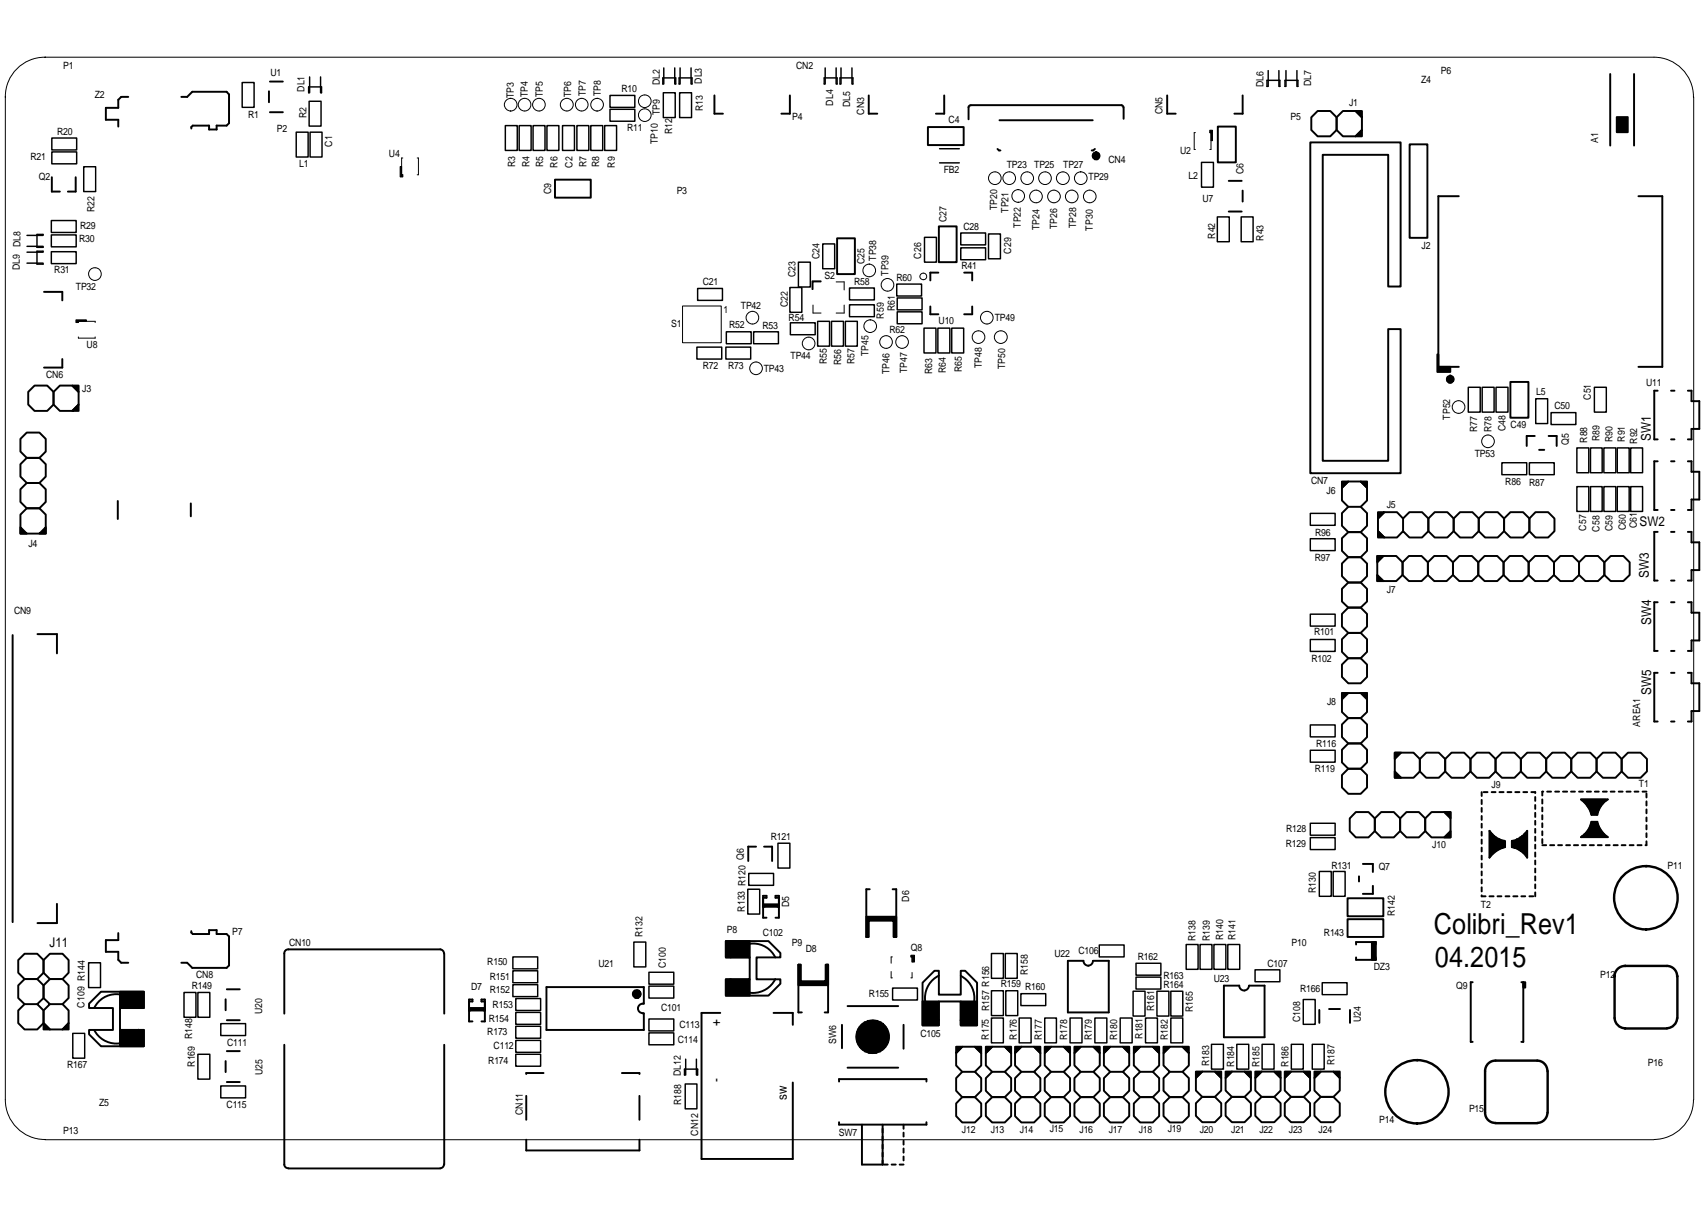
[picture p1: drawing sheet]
<svg xmlns="http://www.w3.org/2000/svg" width="297mm" height="210mm" viewBox="0 0 297 210" stroke-linecap="round" stroke-linejoin="round" font-family="sans-serif">
<defs><g id="words">
<g font-size="5">
<text x="249.4" y="162.4">Colibri_Rev1</text>
<text x="249.6" y="168.2">04.2015</text>
</g>
<g font-size="2.3">
<text x="287.1" y="76.6" transform="rotate(-90 287.1 76.6)">SW1</text>
<text x="285.2" y="91.4">SW2</text>
<text x="286.7" y="100.5" transform="rotate(-90 286.7 100.5)">SW3</text>
<text x="287.1" y="108.7" transform="rotate(-90 287.1 108.7)">SW4</text>
<text x="287.1" y="120.9" transform="rotate(-90 287.1 120.9)">SW5</text>
<text x="8.6" y="164.7">J11</text>
<text x="125.3" y="178.4" transform="rotate(-90 125.3 178.4)">+</text>
<text x="125.3" y="188.1" transform="rotate(-90 125.3 188.1)">-</text>
<text x="136.9" y="191.3" transform="rotate(-90 136.9 191.3)">sw</text>
</g>
<g font-size="1.7">
<text x="11" y="11.9">P1</text>
<text x="138.5" y="11.9">CN2</text>
<text x="16.5" y="17.1">Z2</text>
<text x="47" y="13.2">U1</text>
<text x="53" y="16" transform="rotate(-90 53 16)">DL1</text>
<text x="89.4" y="17" transform="rotate(-90 89.4 17)">TP3</text>
<text x="91.8" y="16.9" transform="rotate(-90 91.8 16.9)">TP4</text>
<text x="94.4" y="16.8" transform="rotate(-90 94.4 16.8)">TP5</text>
<text x="99.3" y="16.8" transform="rotate(-90 99.3 16.8)">TP6</text>
<text x="101.9" y="16.7" transform="rotate(-90 101.9 16.7)">TP7</text>
<text x="104.5" y="16.7" transform="rotate(-90 104.5 16.7)">TP8</text>
<text x="108.1" y="15.9">R10</text>
<text x="114.8" y="14.9" transform="rotate(-90 114.8 14.9)">DL2</text>
<text x="122" y="14.6" transform="rotate(-90 122 14.6)">DL3</text>
<text x="219.7" y="15.1" transform="rotate(-90 219.7 15.1)">DL6</text>
<text x="228" y="14.9" transform="rotate(-90 228 14.9)">DL7</text>
<text x="247.1" y="14.4">Z4</text>
<text x="250.6" y="12.9">P6</text>
<text x="9.9" y="23.5">R20</text>
<text x="43.1" y="20.6">R1</text>
<text x="48.2" y="22.9">P2</text>
<text x="53.3" y="20.5" transform="rotate(-90 53.3 20.5)">R2</text>
<text x="109" y="22.7">R11</text>
<text x="114.8" y="20.1" transform="rotate(-90 114.8 20.1)">TP9</text>
<text x="116.9" y="23.4" transform="rotate(-90 116.9 23.4)">R12</text>
<text x="122.2" y="19.3" transform="rotate(-90 122.2 19.3)">R13</text>
<text x="137.8" y="20.8">P4</text>
<text x="144.9" y="18.4" transform="rotate(-90 144.9 18.4)">DL4</text>
<text x="147.9" y="18.6" transform="rotate(-90 147.9 18.6)">DL5</text>
<text x="150.3" y="19.9" transform="rotate(-90 150.3 19.9)">CN3</text>
<text x="165" y="21.4">C4</text>
<text x="202.2" y="19.9" transform="rotate(-90 202.2 19.9)">CN5</text>
<text x="224.4" y="20.9">P5</text>
<text x="234.6" y="18.5">J1</text>
<text x="5.3" y="27.9">R21</text>
<text x="52" y="29">L1</text>
<text x="57.8" y="25.5" transform="rotate(-90 57.8 25.5)">C1</text>
<text x="67.6" y="27.3">U4</text>
<text x="89.6" y="29.1" transform="rotate(-90 89.6 29.1)">R3</text>
<text x="92.1" y="29.1" transform="rotate(-90 92.1 29.1)">R4</text>
<text x="94.5" y="29.1" transform="rotate(-90 94.5 29.1)">R5</text>
<text x="97" y="29.2" transform="rotate(-90 97 29.2)">R6</text>
<text x="99.6" y="29.2" transform="rotate(-90 99.6 29.2)">C2</text>
<text x="102" y="29.1" transform="rotate(-90 102 29.1)">R7</text>
<text x="104.2" y="29.1" transform="rotate(-90 104.2 29.1)">R8</text>
<text x="106.9" y="29.2" transform="rotate(-90 106.9 29.2)">R9</text>
<text x="114.4" y="25.1" transform="rotate(-90 114.4 25.1)">TP10</text>
<text x="175.1" y="29.2">TP23</text>
<text x="179.9" y="29.2">TP25</text>
<text x="184.9" y="29.3">TP27</text>
<text x="192.8" y="28.4">CN4</text>
<text x="205.2" y="26.8">U2</text>
<text x="277.9" y="24.8" transform="rotate(-90 277.9 24.8)">A1</text>
<text x="6.8" y="31.4">Q2</text>
<text x="95.8" y="33.8" transform="rotate(-90 95.8 33.8)">C9</text>
<text x="117.7" y="33.7">P3</text>
<text x="164.1" y="30.1">FB2</text>
<text x="189.3" y="31.4">TP29</text>
<text x="206.7" y="31.1">L2</text>
<text x="209.1" y="35.2">U7</text>
<text x="216.2" y="30.3" transform="rotate(-90 216.2 30.3)">C6</text>
<text x="13.9" y="39.8">R29</text>
<text x="16.4" y="36.9" transform="rotate(-90 16.4 36.9)">R22</text>
<text x="164.6" y="38.7" transform="rotate(-90 164.6 38.7)">C27</text>
<text x="167.6" y="39.9">C28</text>
<text x="173.4" y="36.5" transform="rotate(-90 173.4 36.5)">TP20</text>
<text x="175.4" y="37" transform="rotate(-90 175.4 37)">TP21</text>
<text x="177.5" y="39.6" transform="rotate(-90 177.5 39.6)">TP22</text>
<text x="180.8" y="40" transform="rotate(-90 180.8 40)">TP24</text>
<text x="183.9" y="39.9" transform="rotate(-90 183.9 39.9)">TP26</text>
<text x="187.2" y="39.7" transform="rotate(-90 187.2 39.7)">TP28</text>
<text x="190.1" y="40.1" transform="rotate(-90 190.1 40.1)">TP30</text>
<text x="211.3" y="41.5" transform="rotate(-90 211.3 41.5)">R42</text>
<text x="219.7" y="41.9" transform="rotate(-90 219.7 41.9)">R43</text>
<text x="3.5" y="46.9" transform="rotate(-90 3.5 46.9)">DL9 DL8</text>
<text x="9.4" y="47.5">R31</text>
<text x="13.8" y="42.2">R30</text>
<text x="142.5" y="45" transform="rotate(-90 142.5 45)">C24</text>
<text x="150.4" y="45.9" transform="rotate(-90 150.4 45.9)">C25</text>
<text x="152.4" y="45.3" transform="rotate(-90 152.4 45.3)">TP38</text>
<text x="154.5" y="48" transform="rotate(-90 154.5 48)">TP39</text>
<text x="160.2" y="45" transform="rotate(-90 160.2 45)">C26</text>
<text x="167.2" y="46.8">R41</text>
<text x="175.8" y="44.1" transform="rotate(-90 175.8 44.1)">C29</text>
<text x="247.2" y="43.2">J2</text>
<text x="13.2" y="50.4">TP32</text>
<text x="122.2" y="49.5">C21</text>
<text x="128.9" y="53.8">TP42</text>
<text x="137" y="53.4" transform="rotate(-90 137 53.4)">C22</text>
<text x="138.3" y="48.2" transform="rotate(-90 138.3 48.2)">C23</text>
<text x="143.4" y="48.5">S2</text>
<text x="148.5" y="49.6">R58</text>
<text x="155.9" y="48.9">R60</text>
<text x="116.7" y="56.9">S1</text>
<text x="125.8" y="54.4">1</text>
<text x="126.8" y="57">R52</text>
<text x="132.6" y="57.2">R53</text>
<text x="137.2" y="55.8">R54</text>
<text x="153.7" y="55.4" transform="rotate(-90 153.7 55.4)">R59</text>
<text x="154.7" y="58">R62</text>
<text x="155.6" y="54.1" transform="rotate(-90 155.6 54.1)">R61</text>
<text x="163.2" y="56.3">U10</text>
<text x="173" y="55.8">TP49</text>
<text x="8" y="65.7">CN6</text>
<text x="15.1" y="60.5">U8</text>
<text x="122.2" y="64.1">R72</text>
<text x="126.6" y="64.1">R73</text>
<text x="132.8" y="64.6">TP43</text>
<text x="137.5" y="62.5">TP44</text>
<text x="143.8" y="63.3" transform="rotate(-90 143.8 63.3)">R55</text>
<text x="146.3" y="63.5" transform="rotate(-90 146.3 63.5)">R56</text>
<text x="148.6" y="63.3" transform="rotate(-90 148.6 63.3)">R57</text>
<text x="151" y="61.9" transform="rotate(-90 151 61.9)">TP45</text>
<text x="154.7" y="65" transform="rotate(-90 154.7 65)">TP46</text>
<text x="157.8" y="64.9" transform="rotate(-90 157.8 64.9)">TP47</text>
<text x="162.1" y="65" transform="rotate(-90 162.1 65)">R63</text>
<text x="164.5" y="64.9" transform="rotate(-90 164.5 64.9)">R64</text>
<text x="167.3" y="64.7" transform="rotate(-90 167.3 64.7)">R65</text>
<text x="170.7" y="64.1" transform="rotate(-90 170.7 64.1)">TP48</text>
<text x="174.8" y="64.2" transform="rotate(-90 174.8 64.2)">TP50</text>
<text x="14.3" y="68.2">J3</text>
<text x="267.2" y="68.7">L5</text>
<text x="270.3" y="71.1">C50</text>
<text x="276.7" y="69.5" transform="rotate(-90 276.7 69.5)">C51</text>
<text x="286.3" y="67.1">U11</text>
<text x="252.2" y="73" transform="rotate(-90 252.2 73)">TP52</text>
<text x="256.9" y="75.1" transform="rotate(-90 256.9 75.1)">R77</text>
<text x="259.4" y="75.1" transform="rotate(-90 259.4 75.1)">R78</text>
<text x="261.8" y="74.9" transform="rotate(-90 261.8 74.9)">C48</text>
<text x="262.7" y="74.5">C49</text>
<text x="272.8" y="77.3" transform="rotate(-90 272.8 77.3)">Q5</text>
<text x="276" y="77" transform="rotate(-90 276 77)">R88</text>
<text x="278.2" y="76.8" transform="rotate(-90 278.2 76.8)">R89</text>
<text x="280.4" y="76.9" transform="rotate(-90 280.4 76.9)">R90</text>
<text x="282.6" y="76.8" transform="rotate(-90 282.6 76.8)">R91</text>
<text x="284.7" y="77.2" transform="rotate(-90 284.7 77.2)">R92</text>
<text x="256.5" y="79.5">TP53</text>
<text x="228" y="84.2">CN7</text>
<text x="230.7" y="85.9">J6</text>
<text x="241.2" y="88.4">J5</text>
<text x="261.8" y="84.4">R86</text>
<text x="265.9" y="84.5">R87</text>
<text x="4.9" y="95.1">J4</text>
<text x="228.7" y="93.1">R96</text>
<text x="275.8" y="92.3" transform="rotate(-90 275.8 92.3)">C57</text>
<text x="278.2" y="92.5" transform="rotate(-90 278.2 92.5)">C58</text>
<text x="280.4" y="92.4" transform="rotate(-90 280.4 92.4)">C59</text>
<text x="282.7" y="92.2" transform="rotate(-90 282.7 92.2)">C60</text>
<text x="284.6" y="91.9" transform="rotate(-90 284.6 91.9)">C61</text>
<text x="228.6" y="97.5">R97</text>
<text x="2.5" y="106.8">CN9</text>
<text x="241.2" y="103">J7</text>
<text x="228.6" y="110.5">R101</text>
<text x="228.1" y="115.1">R102</text>
<text x="230.8" y="122.6">J8</text>
<text x="228.9" y="129.9">R116</text>
<text x="285.2" y="126.4" transform="rotate(-90 285.2 126.4)">AREA1</text>
<text x="228.6" y="134.3">R119</text>
<text x="259.4" y="137.1">J9</text>
<text x="285" y="136.9">T1</text>
<text x="134.1" y="146">R121</text>
<text x="223.6" y="147.4">R129</text>
<text x="223.7" y="144.7">R128</text>
<text x="249.1" y="147.5">J10</text>
<text x="228.9" y="155.4" transform="rotate(-90 228.9 155.4)">R130</text>
<text x="231.6" y="151.1">R131</text>
<text x="239.8" y="151.3">Q7</text>
<text x="290" y="151.1">P11</text>
<text x="129.5" y="158.5" transform="rotate(-90 129.5 158.5)">R133 R120 Q6</text>
<text x="137.2" y="157.7" transform="rotate(-90 137.2 157.7)">D5</text>
<text x="158.1" y="156.8" transform="rotate(-90 158.1 156.8)">D6</text>
<text x="242.6" y="159.3" transform="rotate(-90 242.6 159.3)">R142</text>
<text x="257.6" y="157.8">T2</text>
<text x="40.4" y="162.5">P7</text>
<text x="50.3" y="164.5">CN10</text>
<text x="84.7" y="167.9">R150</text>
<text x="111.8" y="162.9" transform="rotate(-90 111.8 162.9)">R132</text>
<text x="126.4" y="162.3">P8</text>
<text x="132.7" y="162.8">C102</text>
<text x="137.7" y="164.5">P9</text>
<text x="140.1" y="165.5">D8</text>
<text x="158.4" y="165.4">Q8</text>
<text x="183.4" y="166.4">U22</text>
<text x="187.6" y="165.9">C106</text>
<text x="197.9" y="167">R162</text>
<text x="207.9" y="163.6" transform="rotate(-90 207.9 163.6)">R138</text>
<text x="210.4" y="163.6" transform="rotate(-90 210.4 163.6)">R139</text>
<text x="212.7" y="163.5" transform="rotate(-90 212.7 163.5)">R140</text>
<text x="214.9" y="163.4" transform="rotate(-90 214.9 163.4)">R141</text>
<text x="224.6" y="164.5">P10</text>
<text x="230.2" y="162.7">R143</text>
<text x="33.4" y="172">R149</text>
<text x="34.1" y="170.1">CN8</text>
<text x="81.9" y="172.2">D7</text>
<text x="85.2" y="172.7">R152</text>
<text x="85.2" y="170.4">R151</text>
<text x="104.1" y="168.1">U21</text>
<text x="115.8" y="168.4" transform="rotate(-90 115.8 168.4)">C100</text>
<text x="151.1" y="173.4">R155</text>
<text x="174" y="171.7">R159</text>
<text x="178.3" y="172.2">R160</text>
<text x="178.8" y="169.6" transform="rotate(-90 178.8 169.6)">R158</text>
<text x="202.4" y="171.9">R164</text>
<text x="202.4" y="170.2">R163</text>
<text x="211.1" y="170.8">U23</text>
<text x="220.4" y="168.1">C107</text>
<text x="226.1" y="172.6">R166</text>
<text x="238.9" y="168.7">DZ3</text>
<text x="253.2" y="172">Q9</text>
<text x="278.3" y="170.1">P12</text>
<text x="14.7" y="175.2" transform="rotate(-90 14.7 175.2)">C109 R144</text>
<text x="45.6" y="176.3" transform="rotate(-90 45.6 176.3)">U20</text>
<text x="85" y="177.8">R154</text>
<text x="85.7" y="175.3">R153</text>
<text x="115" y="175.8">C101</text>
<text x="118.1" y="178.8">C113</text>
<text x="172" y="175.9" transform="rotate(-90 172 175.9)">R157 R156</text>
<text x="200.7" y="175.8" transform="rotate(-90 200.7 175.8)">R161</text>
<text x="207.4" y="176.1" transform="rotate(-90 207.4 176.1)">R165</text>
<text x="226.1" y="177.8" transform="rotate(-90 226.1 177.8)">C108</text>
<text x="236.6" y="177.8" transform="rotate(-90 236.6 177.8)">U24</text>
<text x="11.7" y="185.7">R167</text>
<text x="33.9" y="185.5" transform="rotate(-90 33.9 185.5)">R169 R148</text>
<text x="39.5" y="181.8">C111</text>
<text x="84.7" y="180">R173</text>
<text x="84.9" y="185">R174</text>
<text x="85.8" y="182.5">C112</text>
<text x="117.9" y="181.3">C114</text>
<text x="145.4" y="181.5" transform="rotate(-90 145.4 181.5)">SW6</text>
<text x="160.1" y="180.3">C105</text>
<text x="172" y="180.8" transform="rotate(-90 172 180.8)">R175</text>
<text x="176.9" y="180.8" transform="rotate(-90 176.9 180.8)">R176</text>
<text x="181.2" y="180.9" transform="rotate(-90 181.2 180.9)">R177</text>
<text x="185.6" y="180.9" transform="rotate(-90 185.6 180.9)">R178</text>
<text x="189.9" y="180.9" transform="rotate(-90 189.9 180.9)">R179</text>
<text x="194.3" y="180.9" transform="rotate(-90 194.3 180.9)">R180</text>
<text x="198.7" y="180.6" transform="rotate(-90 198.7 180.6)">R181</text>
<text x="203.1" y="180.9" transform="rotate(-90 203.1 180.9)">R182</text>
<text x="210.3" y="185.4" transform="rotate(-90 210.3 185.4)">R183</text>
<text x="214.6" y="185.5" transform="rotate(-90 214.6 185.5)">R184</text>
<text x="219" y="185.6" transform="rotate(-90 219 185.6)">R185</text>
<text x="224.1" y="185.5" transform="rotate(-90 224.1 185.5)">R186</text>
<text x="232.1" y="185.2" transform="rotate(-90 232.1 185.2)">R187</text>
<text x="286.6" y="185.4">P16</text>
<text x="45.7" y="187" transform="rotate(-90 45.7 187)">U25</text>
<text x="118.4" y="187.2" transform="rotate(-90 118.4 187.2)">DL12</text>
<text x="11" y="197.2">P13</text>
<text x="17.2" y="192.4">Z5</text>
<text x="39.4" y="192.7">C115</text>
<text x="90.9" y="193.9" transform="rotate(-90 90.9 193.9)">CN11</text>
<text x="118.5" y="192.2" transform="rotate(-90 118.5 192.2)">R188</text>
<text x="121.4" y="197.5" transform="rotate(-90 121.4 197.5)">CN12</text>
<text x="145.9" y="197.5">SW7</text>
<text x="167.3" y="197">J12</text>
<text x="172.3" y="197.1">J13</text>
<text x="177.3" y="197">J14</text>
<text x="182.6" y="196.9">J15</text>
<text x="187.7" y="197">J16</text>
<text x="192.8" y="197.1">J17</text>
<text x="198" y="197">J18</text>
<text x="203.1" y="196.9">J19</text>
<text x="208.7" y="197.1">J20</text>
<text x="214.1" y="197.1">J21</text>
<text x="219" y="197.1">J22</text>
<text x="224.2" y="197.1">J23</text>
<text x="229.3" y="197.1">J24</text>
<text x="239.9" y="195.3">P14</text>
<text x="255.5" y="193.5">P15</text>
</g>
</g></defs>
<g fill="none" stroke="#000" stroke-width=".17">
<path d="M294.5 16.8v.1a6.9 6.9 0 0 0-6.8-7h-279.8a6.9 6.9 0 0 0-7 7v174.4a6.9 6.9 0 0 0 7 6.9h-.1M294.6 16.8v174.5M69.6 29h.2v1.4h.3v.4h-.5zM70.1 27.5h-.3v2.9h.3M72.6 27.5h.2v2.9h-.2M190 26.9h1.2v.3h-1.2zM190.1 27.2h1.1v.3h-1.1zM190.1 26.6h1v.3h-1zM190.3 27.4h.7v.4h-.7zM190.5 26.4h.3v.3h-.3zM207.9 23.1h-.2v2.9h.2M210.4 22.6h.5v1.9h-.3v-1.4h-.2z"/>
<path d="M210.4 23.1h.2v2.9h-.2M13.2 55.6h1.8v.3h-1.4v.2h-.4zM13.6 56.1v-.2h2.9v.2M13.6 58.6v.2h2.9v-.2M118.7 53.2h6.7v6.4h-6.7zM141.2 48.9h1.6v.1h-1.4v1.3h-.2zM141.4 53v1.4h1.4M145.4 49h1.4v1.4M146.8 53v1.4h-1.4M251.6 65.7h1.2v.4h-1.2zM251.7 66h1v.3h-1zM251.7 65.5h1v.3h-1z"/>
<path d="M251.9 66.3h.6v.3h-.6zM252.1 65.2h.2v.3h-.2zM275.1 139h4.3v.3h-4.3zM275.5 139.3h3.5v.3h-3.5zM275.7 139.5h3.1v.3h-3.1zM275.9 139.8h2.6v.3h-2.6zM259 148.8l.1 .4zM259 148.6h.3v.3h-.3zM259 148.3h.5v.3h-.5zM259 148h.8v.3h-.8zM259 147.8h1.2v.3h-1.2zM259 147.5h1.7v.3h-1.7z"/>
<path d="M259 147.2h2.4v.3h-2.4zM259 146.9h2.7v.4h-2.7zM259 146.7h2.7v.3h-2.7zM259 146.4h2.7v.3h-2.7zM259 146.1h2.7v.3h-2.7zM259 145.9h1.9v.3h-1.9zM259 145.6h1.3v.3h-1.3zM259 145.3h.9v.3h-.9zM259 145h.6v.4h-.6zM259 144.8h.4v.3h-.4zM259 144.5h.2v.3h-.2zM262.9 146.9h2.7v.4h-2.7z"/>
<path d="M262.9 146.7h2.7v.3h-2.7zM262.9 146.4h2.7v.3h-2.7zM262.9 146.1h2.7v.3h-2.7zM263.3 147.2h2.3v.3h-2.3zM263.7 145.9h1.9v.3h-1.9zM264 147.5h1.6v.3h-1.6zM264.2 145.6h1.4v.3h-1.4zM264.5 147.8h1.1v.3h-1.1zM264.6 145.3h1v.3h-1zM264.8 148h.8v.3h-.8zM265 145h.6v.4h-.6zM265.1 148.3h.5v.3h-.5z"/>
<path d="M265.2 144.8h.4v.3h-.4zM265.3 148.6h.3v.3h-.3zM265.5 144.5l.1 .3zM265.6 148.8v.4zM275.1 145.3h4.3v.3h-4.3zM275.5 145h3.6v.4h-3.6zM275.8 144.8h3v.3h-3zM276 144.5h2.6v.3h-2.6zM276.1 140.1h2.2v.3h-2.2zM276.2 144.2h2.2v.3h-2.2zM276.3 140.3h1.9v.3h-1.9zM276.3 144h1.9v.3h-1.9z"/>
<path d="M276.4 140.6h1.6v.3h-1.6zM276.5 143.7h1.6v.3h-1.6zM276.6 140.9h1.3v.3h-1.3zM276.6 143.4h1.4v.3h-1.4zM276.6 141.2h1.2v.3h-1.2zM276.6 143.1h1.3v.4h-1.3zM276.7 141.4h1.1v.3h-1.1zM276.7 142.9h1.1v.3h-1.1zM110.1 172.8h1.3v.3h-1.3zM110.1 172.5h1.3v.3h-1.3zM110.1 173h1.2v.3h-1.2zM110.3 172.2h.9v.3h-.9z"/>
<path d="M110.4 173.3h.7v.3h-.7zM149 179.9h5.6v.3h-5.6zM149 179.6h5.6v.3h-5.6zM149.1 179.4h5.4v.3h-5.4zM149.1 179.1h5.3v.3h-5.3zM149.3 178.8h5v.3h-5zM149.4 178.5h4.7v.3h-4.7zM149.6 178.3h4.3v.3h-4.3zM149.9 178h3.7v.3h-3.7zM150.3 177.7h2.9v.3h-2.9zM150.9 177.5h1.8v.3h-1.8zM155 169v1.1h.2"/>
<path d="M155.2 166.4h-.2v1.1M158.4 166.1h.6v1.2h-.4v-.9h-.2zM158.4 166.4h.2v.9M158.6 169.1v1h-.2M7.8 198.2h279.9M148.9 180.2h5.7v.3h-5.7zM149 180.4h5.6v.3h-5.6zM149 180.7h5.6v.3h-5.6zM149.1 181h5.4v.3h-5.4zM149.2 181.3h5.2v.3h-5.2zM149.3 181.5h4.9v.3h-4.9zM149.5 181.8h4.5v.3h-4.5z"/>
<path d="M149.7 182.1h4.1v.3h-4.1zM150 182.3h3.5v.3h-3.5zM150.4 182.6h2.8v.3h-2.8zM151 182.9h1.5v.3h-1.5zM294.5 191.3a6.9 6.9 0 0 1-6.8 6.9"/>
<circle cx="88.8" cy="18.2" r="1.1"/>
<circle cx="91.2" cy="18.2" r="1.1"/>
<circle cx="93.7" cy="18.2" r="1.1"/>
<circle cx="98.6" cy="18.2" r="1.11"/>
<circle cx="101.2" cy="18.2" r="1.1"/>
<circle cx="103.8" cy="18.2" r="1.1"/>
<circle cx="112.1" cy="17.6" r="1.1"/>
<circle cx="112.1" cy="20" r="1.1"/>
<circle cx="173" cy="31" r="1.1"/>
<circle cx="175.5" cy="31" r="1.1"/>
<circle cx="177.1" cy="34.1" r="1.1"/>
<circle cx="178.6" cy="31" r="1.1"/>
<circle cx="180.2" cy="34.2" r="1.1"/>
<circle cx="181.7" cy="31" r="1.1"/>
<circle cx="183.3" cy="34.2" r="1.1"/>
<circle cx="184.8" cy="31" r="1.11"/>
<circle cx="186.4" cy="34.2" r="1.1"/>
<circle cx="188" cy="31" r="1.1"/>
<circle cx="189.5" cy="34.2" r="1.1"/>
<circle cx="16.5" cy="47.7" r="1.1"/>
<circle cx="130.9" cy="55.2" r="1.1"/>
<circle cx="140.6" cy="59.7" r="1.1"/>
<circle cx="151.2" cy="47" r="1.1"/>
<circle cx="151.3" cy="56.7" r="1.1"/>
<circle cx="154.1" cy="59.5" r="1.1"/>
<circle cx="154.4" cy="49.5" r="1.11"/>
<circle cx="156.9" cy="59.5" r="1.1"/>
<circle cx="160.6" cy="48.1" r=".57"/>
<circle cx="170.2" cy="58.6" r="1.1"/>
<circle cx="171.6" cy="55.2" r="1.1"/>
<circle cx="174" cy="58.6" r="1.11"/>
<circle cx="131.5" cy="64" r="1.1"/>
<circle cx="253.7" cy="70.8" r="1.1"/>
<circle cx="258.8" cy="76.7" r="1.1"/>
</g>
<g fill="none" stroke="#000" stroke-width=".34">
<path d="M22.3 16.8h-1.2l-.5 .6v1.4h-2.2v2h2.2v1.2M31.5 16.8h1.1l.8-.8h6l.4 .4v5l-.4 .4h-1.7v.7h-1.3v-.7h-2.9l-.2 .3v.3M46.8 15.9v1.9M46.9 19.5h2.3M46.9 14.2h2.3M124.2 16.6v3.2h1.5M137.4 16.6v3.2h-1.5M151.1 16.6v3.2h1.5M164.2 16.6v3.2h-1.4M168.8 18.3l-.2 .1-.2 .2v2.1M168.8 18.3h26.3M195.1 18.3l.2 .2 .1 .2"/>
<path d="M195.4 18.7v2M203 16.6v3.2h1.5M216.1 16.6v3.2h-1.4M235.8 19.3h1.1v1.1zM280 12.9v12.4M284.2 12.9v12.4M9 30.8v2.5h1.4M13.2 30.8v2.5h-1.4M96.5 31.2h6.2v3.2h-6.2zM161.4 22.1h6.2v3.1h-6.2zM163.3 39.4h3.1v6.2h-3.1zM173.5 25.9l.2 .3h.3"/>
<path d="M173.8 20.9h16.2M190.4 25.9l-.3 .3h-.2M211.8 22h3.1v6.2h-3.1zM213.7 31.5h2.2M213.7 36.8h2.2M216.1 33.1v2M227.9 24.8h15.7v25h-2.2v-22.9h-11.4v53.2h11.4v-22.9h2.2v25.1h-15.7zM228 20.4l1.1-1.1h2.2l1.1 1.1v2.2l-1.1 1.1h-2.2l-1.1-1.1zM232.4 20.4l1.1-1.1h2.3l1.1 1.1v2.2l-1.1 1.1h-2.3l-1.1-1.1zM236.9 22.6v1.1h-1.1zM245.1 25.1h3.1v16.3h-3.1zM253.7 34.1h-3.6v29.7h3.6"/>
<path d="M281.2 20.4h1.9v2.6h-1.9zM284.9 34.1h4.2v29.7h-4.2M7.7 50.8h3.1v1.4M145.6 41.4h3.1v6.3h-3.1zM161.8 53.3v1.4h1.4M163.2 47.4h-1.4v1.4M167.7 47.4h1.4v1.4M169.1 53.3v1.4h-1.4M3.6 76.3l1.1-1.1h2.2l1.1 1.1v2.2l-1.1 1.1h-2.2l-1.1-1.1zM4.9 68.2l1.1-1.1h2.2l1.1 1.1v2.2l-1.1 1.1h-2.2l-1.1-1.1zM9.3 68.2l1.1-1.1h2.2l1.1 1.1v2.2l-1.1 1.1h-2.2l-1.1-1.1zM10.8 62.4v1.5h-3.1"/>
<path d="M12.6 67.1h1.1v1.1zM13.7 70.4v1.1h-1.1zM250 61.6h.1v2.2h2.1v.9h-2.2zM262.7 66.4h3.1v6.2h-3.1zM266.9 75.8h-1.4v1.8M267.7 78.2h.9M269.3 75.8h1.4v1.8M288.3 67.9h-.6v8.5h.6M290.6 76.4h.6M290.6 67.9h.6M293.5 67.9h.7v1.9h1.3v4.8h-1.3v1.8h-.7M3.6 89.5l1.1-1.1h2.2l1.1 1.1v3.3h-4.4z"/>
<path d="M3.6 85.1l1.1-1.1h2.2l1.1 1.1v2.2l-1.1 1.1h-2.2l-1.1-1.1zM3.6 80.7l1.1-1.1h2.2l1.1 1.1v2.2l-1.1 1.1h-2.2l-1.1-1.1zM3.6 91.7l1.1 1.1h-1.1zM8 91.7v1.1h-1.1zM20.5 87.1v3.2M33.2 87.5v2.3M233.4 83.7h1.1l-1.1 1.1zM233.4 93.6l1.1-1.1h2.1l1.1 1.1v2.2l-1.1 1.1h-2.1l-1.1-1.1zM233.4 98l1.1-1.1h2.1l1.1 1.1v2.2l-1.1 1.1h-2.1l-1.1-1.1zM234.5 83.7h2.1l1.1 1.1v2.2l-1.1 1.1 1.1 1.1v2.2l-1.1 1.1h-2.1l-1.1-1.1v-2.2l1.1-1.1-1.1-1.1v-2.2zM234.5 88.1h2.1M236.6 83.7h1.1v1.1z"/>
<path d="M239.5 96.7h1.1l-1.1 1.1zM239.5 96.7h3.3l1.1 1.1v2.2l-1.1 1h-3.3zM239.5 100l1.1 1h-1.1zM239.6 90.2l1.1-1.1h2.2l1.1 1.1 1.1-1.1h2.2l1.1 1.1v2.2l-1.1 1.1h-2.2l-1.1-1.1-1.1 1.1h-2.2l-1.1-1.1zM239.6 89.1h1.1l-1.1 1.1zM239.6 92.4l1.1 1.1h-1.1zM243.9 97.8l1.1-1.1h2.2l1.1 1.1v2.2l-1.1 1h-2.2l-1.1-1zM244 90.2v2.2M248.3 97.8l1.1-1.1h2.2l1.1 1.1v2.2l-1.1 1h-2.2l-1.1-1zM249.5 89.1h2.2l1.1 1.1v2.2l-1.1 1.1h-2.2l-1.1-1.1v-2.2zM252.7 97.8l1.1-1.1h2.2l1.1 1.1v2.2l-1.1 1h-2.2l-1.1-1zM253.9 89.1h2.2l1.1 1.1v2.2l-1.1 1.1h-2.2l-1.1-1.1v-2.2z"/>
<path d="M257.1 97.8l1.1-1.1h2.2l1.1 1.1v2.2l-1.1 1h-2.2l-1.1-1zM258.3 89.1h2.2l1.1 1.1v2.2l-1.1 1.1h-2.2l-1.1-1.1v-2.2zM262.5 96.7h2.2l1.1 1.1v2.2l-1.1 1h-2.2l-1-1v-2.2zM262.7 89.1h2.2l1.1 1.1v2.2l-1.1 1.1h-2.2l-1.1-1.1v-2.2zM265.8 97.8l1.2-1.1h2.2l1.1 1.1v2.2l-1.1 1h-2.2l-1.2-1zM267 89.1h2.2l1.1 1.1v2.2l-1.1 1.1h-2.2l-1-1.1v-2.2zM270.3 97.8l1.1-1.1h2.1l1.1 1.1v2.2l-1.1 1h-2.1l-1.1-1zM275.7 96.7h2.2l1.1 1.1v2.2l-1.1 1h-2.2l-1.1-1v-2.2zM280.1 96.7h2.2l1.1 1.1v2.2l-1.1 1h-2.2l-1.1-1v-2.2zM288.3 92.5h-.6v8.5h.6M288.3 80.2h-.6v8.5h.6M290.6 92.5h.6"/>
<path d="M290.6 88.7h.6M290.6 80.2h.6M293.5 92.5h.7v1.8h1.3v4.8h-1.3v1.9h-.7M293.5 80.2h.7v1.8h1.3v4.9h-1.3v1.8h-.7M2.2 110.4v50M6.5 110.3h3.4v3.3M233.4 102.4l1.1-1.1h2.1l1.1 1.1v2.2l-1.1 1.1h-2.1l-1.1-1.1zM233.4 106.8l1.1-1.1h2.1l1.1 1.1v2.2l-1.1 1.1h-2.1l-1.1-1.1zM233.4 111.2l1.1-1.1h2.1l1.1 1.1v2.2l-1.1 1.1h-2.1l-1.1-1.1zM233.4 115.6l1.1-1.1h2.1l1.1 1.1v2.1l-1.1 1.1h-2.1l-1.1-1.1zM288.3 104.7h-.6v8.5h.6M288.3 117h-.6v8.5h.6"/>
<path d="M290.6 101h.6M290.6 113.2h.6M290.6 104.7h.6M290.6 117h.6M293.5 104.7h.7v1.9h1.3v4.8h-1.3v1.8h-.7M293.5 117h.7v1.8h1.3v4.9h-1.3v1.8h-.7M233.4 120.5h4.3v3.3l-1.1 1.1h-2.1l-1.1-1.1zM233.4 126l1.1-1.1h2.1l1.1 1.1v2.2l-1.1 1.1h-2.1l-1.1-1.1zM233.4 134.8l1.1-1.1h2.1l1.1 1.1v2.1l-1.1 1.1h-2.1l-1.1-1.1zM233.4 130.4l1.1-1.1h2.1l1.1 1.1v2.2l-1.1 1.1h-2.1l-1.1-1.1zM233.4 120.5h1.1l-1.1 1.1zM236.6 120.5h1.1v1.1z"/>
<path d="M242.6 130.9h1.1l-1.1 1.1zM242.6 130.9h3.2l1.1 1.1v2.2l-1.1 1.1h-3.2zM242.6 134.2l1.1 1.1h-1.1zM246.9 132l1.1-1.1h2.2l1.1 1.1v2.2l-1.1 1.1h-2.2l-1.1-1.1zM251.3 132l1.1-1.1h2.2l1.1 1.1v2.2l-1.1 1.1h-2.2l-1.1-1.1zM255.7 132l1.1-1.1h2.2l1.1 1.1v2.2l-1.1 1.1h-2.2l-1.1-1.1zM257.7 137.8v.6M257.7 139.1v.7M258 137.8h.7M259.4 137.8h.7M260.1 132l1.1-1.1h2.2l1.1 1.1v2.2l-1.1 1.1h-2.2l-1.1-1.1zM260.8 137.8h.7"/>
<path d="M262.2 137.8h.6M263.5 137.8h.7M264.5 132l1.1-1.1h2.2l1.1 1.1v2.2l-1.1 1.1h-2.2l-1.1-1.1zM264.9 137.8h.7M266.3 137.8h.7v.1M267 138.6v.7M267 140v.7M268.2 139v.7M268.4 137.7h-.2v.6M269.1 137.7h.6M270 130.9h2.2l1.1 1.1v2.2l-1.1 1.1h-2.2l-1.1-1.1v-2.2zM270.5 137.7h.6"/>
<path d="M271.8 137.7h.7M273.2 137.7h.7M273.3 132l1.1-1.1h2.2l1.1 1.1v2.2l-1.1 1.1h-2.2l-1.1-1.1zM274.6 137.7h.7M275 139h4.6a4.1 4.1 0 0 0-1.8 2.7h-1a4.9 4.9 0 0 0-1.8-2.7zM275.9 140h2.6M276 137.7h.7M277.4 137.7h.6M277.7 132l1.1-1.1h2.2l1 1.1v2.2l-1 1.1h-2.2l-1.1-1.1zM278.8 137.7h.6M280.1 137.7h.7M281.5 137.7h.7"/>
<path d="M282 132l1.1-1.1h2.2l1.1 1.1v2.2l-1.1 1.1h-2.2l-1.1-1.1zM282.9 137.7h.7M284.3 137.7h.6M285.7 137.7h.6M286.3 138v.7M286.3 139.4v.7M290.6 125.5h.6M9.9 157.2v3.3h-3.4M131.5 147.2h-1.4v2.5M132.7 157.3h2.8v.4h-2.8zM132.7 156.1h.6v-.3h-.6v3.8h.6M132.7 157.7h.3"/>
<path d="M132.9 147.2h1.4v2.5M135.2 157.7h.3M135.5 156.1h-.6v-.3h.6v3.8h-.6M150.7 159.4h5.2v3.5h-.5v-2.8h-4.3v2.8h-.4zM151.3 154.6h-.6v8.3h.3M155.2 154.6h.7v8.3h-.4M234.4 159.9h6.2v3h-6.2zM234.4 156.2h6.2v3.1h-6.2zM235.8 141.2h2.2l1.1 1.1v2.2l-1.1 1.1h-2.2l-1.1-1.1v-2.2zM236.3 152.4v.9M237 150.2h1.8v1.4M238.8 154.1v1.3h-1.8"/>
<path d="M239.1 142.3l1.1-1.1h2.2l1.1 1.1v2.2l-1.1 1.1h-2.2l-1.1-1.1zM243.5 142.3l1.1-1.1h2.2l1.1 1.1v2.2l-1.1 1.1h-2.2l-1.1-1.1zM247.9 142.3l1.1-1.1h3.3v4.4h-3.3l-1.1-1.1zM251.2 141.2h1.1v1.1zM252.3 144.5v1.1h-1.1zM257.7 140.5v.7M257.7 141.9v.7M257.7 143.3v.6M257.7 144.7v.6M257.7 146v.7M257.7 147.4v.7M257.7 148.8v.7"/>
<path d="M257.7 150.2v.7M257.7 151.6v.6M257.7 153v.6M257.7 154.3v.7M257.7 155.7v.2h.7M259 147.1h2.7M259 144.5a4 4 0 0 0 2.7 1.8v1a4.8 4.8 0 0 0-2.7 1.8zM259 155.9h.8M260.4 155.9h.7M261.8 155.9h.7M262.9 146.3a4.5 4.5 0 0 0 2.7-1.8v4.6a4.1 4.1 0 0 0-2.7-1.8zM262.9 147.1h2.7"/>
<path d="M263.2 155.9h.7M264.6 155.9h.7M266 155.9h.7M267 141.4v.7M267 142.7v.7M267 144.1v.7M267 145.5v.7M267 146.9v.7M267 148.3v.7M267 149.6v.7M267 151v.7M267 152.4v.7"/>
<path d="M267 153.8v.7M267 155.2v.7M268.2 147h.7M268.2 140.4v.7M268.2 141.8v.7M268.2 143.2v.6M268.2 144.6v.6M268.2 145.9v.7M269.6 147h.7M271 147h.6M272.4 147h.6M273.7 147h.7"/>
<path d="M275.1 147h.7M275.5 145.2h3.6M276.5 147h.7M276.8 142.9h1a4.5 4.5 0 0 0 1.8 2.7h-4.6a4.1 4.1 0 0 0 1.8-2.7zM277.9 147h.6M279.3 147h.6M280.6 147h.7M282 147h.7M283.4 147h.7M284.8 147h.7M286.3 146.3v.7h-.1M286.3 140.8v.6"/>
<path d="M286.3 142.2v.6M286.3 143.5v.7M286.3 144.9v.7M3.2 171.4l1.1-1.1h2.2l1.1 1.1v2.2l-1.1 1 1.1 1.1v2.2l-1.1 1.1h-2.2l-1.1-1.1v-2.2l1.1-1.1-1.1-1zM3.2 167l1.1-1.1h2.2l1.1 1.1v2.2l-1.1 1.1h-2.2l-1.1-1.1zM4.3 174.6h2.2M7.6 177.9l1.1 1.1h-1.1zM7.6 167l1.1-1.1h2.2l1 1.1v2.2l-1 1.1h-2.2l-1.1-1.1zM8.7 170.3h2.2l1 1.1v2.2l-1 1 1 1.1v2.2l-1 1.1h-2.2l-1.1-1.1v-2.2l1.1-1.1-1.1-1v-2.2zM8.7 174.6h2.2M11.9 177.9v1.1h-1zM15.5 174.5l2.1-2h7.4v2.8h-4.1v3.8h4.1v2.8h-7.4l-2.1-2v-.8h4.1v-3.8h-4.1z"/>
<path d="M16.4 175.3a4.3 4.3 0 0 1 3.9-2.4 4.3 4.3 0 0 1 3.8 2.4M20.6 162.3v1.2h-2.2v2h2.2v1.4l.5 .5h1.2M20.9 172.5h4.1v2.8h-4.1zM20.9 179.1h4.1v2.8h-4.1zM24.1 179.1a4.3 4.3 0 0 1-3.9 2.4 4.3 4.3 0 0 1-3.8-2.4M33.3 161.9v.3l.2 .2h2.9v-.6h1.3v.6h1.7l.4 .5v5l-.4 .4h-6l-.8-.9h-1.1M39.2 173.8v1.9M39.5 177.4h2.2M39.5 172h2.2M77.2 165.8a.72 .72 0 0 0-.6-.7h-26.5a.67 .67 0 0 0-.7 .7v10.5M77.3 165.8v10.5M81.6 175.3h2.7v.4h-2.7z"/>
<path d="M81.6 174.2h.6v-.4h-.6v3.8h.6M81.6 175.7h.2M84.1 175.7h.2M84.3 174.2h-.6v-.4h.6v3.8h-.6M111.8 176.2a.84 .84 0 0 1-.8-.9 .84 .84 0 0 1 1-.8v-2.8h-17v7.4h17v-2.9h-.2M125.3 176.1h-3.3v25.4h15.9v-13.2M126.2 163.7h7.4l2.1 2v.8h-4.1v3.8h4.1v.8l-2.1 2h-7.4v-2.8h4.2v-3.8h-4.2zM126.2 170.3h4.2v2.8h-4.2zM126.2 163.7h4.2v2.8h-4.2zM127.1 166.5a4.3 4.3 0 0 1 3.9-2.4 4.3 4.3 0 0 1 3.8 2.4M134.5 176.1h3.4v2.1M134.8 170.3a4.3 4.3 0 0 1-3.8 2.4 4.3 4.3 0 0 1-3.9-2.4"/>
<path d="M138.8 167.8h.5v2.8h4.3v-2.8h.4v3.5h-5.2zM139.2 167.8h-.4v8.3h.6M143.7 167.8h.3v8.3h-.6M146.4 178.2v4.1M147.4 175h8.8M149.9 178.1h3.7M157.1 178.2v4.2M160.4 170.9l2.1-2.1h.8v4.2h3.8v-4.2h.7l2.1 2.1v7.4h-2.8v-4.1h-3.8v4.1h-2.9zM160.4 174.2h2.9v4.1h-2.9zM163.3 169.7a4.3 4.3 0 0 0-2.4 3.8 4.3 4.3 0 0 0 2.4 3.9M167.1 174.2h2.8v4.1h-2.8zM167.1 169.7a4.3 4.3 0 0 1 2.4 3.9 4.3 4.3 0 0 1-2.5 3.8"/>
<path d="M190.1 167.1a.83 .83 0 0 1-.9 .8 .83 .83 0 0 1-.8-.8h-2.7v9h7.1v-9h-2.7M217.2 171.4a.85 .85 0 0 1-.8 .9 .85 .85 0 0 1-.9-.9h-2.7v9h7.1v-9h-2.6M229.4 175.6v2.3M231.1 175.5h1.9M234.8 175.6v2.3M235.8 164.3v-.5h3.5v.5M235.8 166.5v.4h3.5v-.4M238.6 163.8h.7v3.1h-.7zM256.1 170.8h-.3v10.4h.3M264.6 170.8h.3v10.4h-.3M264.9 170.8h.4v.9h-.4zM39.2 184.5v1.9"/>
<path d="M39.5 188.2h2.2M39.5 182.8h2.2M49.4 181.7v20.8a.67 .67 0 0 0 .8 .7M77.3 181.7v20.8M91.5 190.6v4.1M91.5 198.2v1.9h19.7v-1.9M94.5 186.6h-3v.2M108.2 186.6h3v.2M111.2 190.6v4.1M145.9 188.1v-.4h15.2v.4M145.9 195.2v.4h15.2v-.4M147.4 185.7h8.8"/>
<path d="M149 180h5.6M149.5 181.9h4.5M149.9 195.6v6.9h3.6v-6.9M157.1 195.6v.7M157.1 197v.7M157.1 198.4v.7M157.1 199.7v.7M166.3 182h1l-1 1.1zM167.3 182h2.2l1.1 1.1v2.2l-1.1 1.1 1.1 1.1v2.2l-1.1 1.1h-2.2l-1-1.1v-2.2l1-1.1-1-1.1v-2.2zM167.3 190.8h2.2l1.1 1.1v2.2l-1.1 1.1h-2.2l-1-1.1v-2.2zM167.3 186.4h2.2M169.5 182h1.1v1.1z"/>
<path d="M171.4 182h1.1l-1.1 1.1zM171.4 191.9l1.1-1.1h2.2l1.1 1.1v2.2l-1.1 1.1h-2.2l-1.1-1.1zM172.5 182h2.2l1.1 1.1v2.2l-1.1 1.1 1.1 1.1v2.2l-1.1 1.1h-2.2l-1.1-1.1v-2.2l1.1-1.1-1.1-1.1v-2.2zM172.5 186.4h2.2M174.7 182h1.1v1.1zM176.5 182h1.1l-1.1 1.1zM176.5 191.9l1.1-1.1h2.2l1.1 1.1v2.2l-1.1 1.1h-2.2l-1.1-1.1zM177.6 182h2.2l1.1 1.1v2.2l-1.1 1.1 1.1 1.1v2.2l-1.1 1.1h-2.2l-1.1-1.1v-2.2l1.1-1.1-1.1-1.1v-2.2zM177.6 186.4h2.2M179.8 182h1.1v1.1zM181.7 182h1.1l-1.1 1.1zM181.7 191.9l1.1-1.1h2.2l1.1 1.1v2.2l-1.1 1.1h-2.2l-1.1-1.1z"/>
<path d="M182.8 182h2.2l1.1 1.1v2.2l-1.1 1.1 1.1 1.1v2.2l-1.1 1.1h-2.2l-1.1-1.1v-2.2l1.1-1.1-1.1-1.1v-2.2zM182.8 186.4h2.2M185 182h1.1v1.1zM186.9 182h1.1l-1.1 1.1zM186.9 191.9l1.1-1.1h2.2l1.1 1.1v2.2l-1.1 1.1h-2.2l-1.1-1.1zM188 182h2.2l1.1 1.1v2.2l-1.1 1.1 1.1 1.1v2.2l-1.1 1.1h-2.2l-1.1-1.1v-2.2l1.1-1.1-1.1-1.1v-2.2zM188 186.4h2.2M190.2 182h1.1v1.1zM192 182h1.1l-1.1 1.1zM192 191.9l1.1-1.1h2.2l1.1 1.1v2.2l-1.1 1.1h-2.2l-1.1-1.1zM193.1 182h2.2l1.1 1.1v2.2l-1.1 1.1 1.1 1.1v2.2l-1.1 1.1h-2.2l-1.1-1.1v-2.2l1.1-1.1-1.1-1.1v-2.2zM193.1 186.4h2.2"/>
<path d="M195.3 182h1.1v1.1zM197.2 182h1.1l-1.1 1.1zM197.2 191.9l1.1-1.1h2.2l1.1 1.1v2.2l-1.1 1.1h-2.2l-1.1-1.1zM198.3 182h2.2l1.1 1.1v2.2l-1.1 1.1 1.1 1.1v2.2l-1.1 1.1h-2.2l-1.1-1.1v-2.2l1.1-1.1-1.1-1.1v-2.2zM198.3 186.4h2.2M200.5 182h1.1v1.1zM202.3 182h1.2l-1.2 1.1zM202.3 191.9l1.2-1.1h2.2l1.1 1.1v2.2l-1.1 1.1h-2.2l-1.2-1.1zM203.5 182h2.2l1.1 1.1v2.2l-1.1 1.1 1.1 1.1v2.2l-1.1 1.1h-2.2l-1.2-1.1v-2.2l1.2-1.1-1.2-1.1v-2.2zM203.5 186.4h2.2M205.7 182h1.1v1.1zM208 191.9l1.1-1.1h2.2l1.1 1.1v2.2l-1.1 1.1h-2.2l-1.1-1.1z"/>
<path d="M208 187.5l1.1-1.1h2.2l1.1 1.1v2.2l-1.1 1.1h-2.2l-1.1-1.1zM208 186.4h1.1l-1.1 1.1zM211.3 186.4h1.1v1.1zM213.1 191.9l1.1-1.1h2.2l1.1 1.1v2.2l-1.1 1.1h-2.2l-1.1-1.1zM213.1 187.5l1.1-1.1h2.2l1.1 1.1v2.2l-1.1 1.1h-2.2l-1.1-1.1zM213.1 186.4h1.1l-1.1 1.1zM216.4 186.4h1.1v1.1zM218.3 191.9l1.1-1.1h2.2l1.1 1.1v2.2l-1.1 1.1h-2.2l-1.1-1.1zM218.3 187.5l1.1-1.1h2.2l1.1 1.1v2.2l-1.1 1.1h-2.2l-1.1-1.1zM218.3 186.4h1.1l-1.1 1.1zM221.6 186.4h1.1v1.1zM223.4 191.9l1.1-1.1h2.2l1.1 1.1v2.2l-1.1 1.1h-2.2l-1.1-1.1z"/>
<path d="M223.4 187.5l1.1-1.1h2.2l1.1 1.1v2.2l-1.1 1.1h-2.2l-1.1-1.1zM223.4 186.4h1.1l-1.1 1.1zM226.7 186.4h1.1v1.1zM228.6 191.9l1.1-1.1h2.2l1.1 1.1v2.2l-1.1 1.1h-2.2l-1.1-1.1zM228.6 187.5l1.1-1.1h2.2l1.1 1.1v2.2l-1.1 1.1h-2.2l-1.1-1.1zM228.6 186.4h1.1l-1.1 1.1zM231.9 186.4h1.1v1.1zM50.2 203.2h26.4M77.2 202.5a.66 .66 0 0 1-.6 .7M153.7 202.5h.7M155.1 202.5h.7M156.5 202.5h.6"/>
<path d="M157.1 201.1v.7"/>
<circle cx="190.6" cy="27.1" r=".59"/>
<circle cx="252.2" cy="66" r=".59"/>
<circle cx="110.7" cy="172.9" r=".67"/>
<circle cx="151.8" cy="180.3" r="2.83"/>
</g>
<g fill="none" stroke="#000" stroke-width=".25">
<path d="M42.1 14.4h2.1v4.3h-2.1zM53.8 17.6h2v4.3h-2zM53.8 16.1l-.1-1h2.2l-.1 1M53.8 13.4v2.7M55.7 13.4v2.7M106.1 16.6h4.3v2.1h-4.3zM106.1 19h4.3v2.1h-4.3zM115.4 16.1h2v4.3h-2zM115.4 14.6l-.1-1.1h2.2l-.1 1.1M115.4 11.8v2.8M117.3 11.8v2.8M118.2 16.1h2.1v4.3h-2.1z"/>
<path d="M118.2 14.6l-.1-1.1h2.3l-.1 1.1M118.3 11.8v2.8M120.2 11.8v2.8M143.4 14.6l-.1-1.1h2.3l-.1 1.1M143.5 11.8v2.8M145.4 11.8v2.8M146.2 14.6l-.1-1.1h2.2l-.1 1.1M146.3 11.8v2.8M148.2 11.8v2.8M220.4 15l-.1-1h2.3l-.1 1M220.6 12.3v2.7M222.4 12.3v2.7"/>
<path d="M223.6 15l-.1-1h2.2l-.1 1M223.6 12.3v2.7M225.5 12.3v2.7M8.9 38.4h4.3v2h-4.3zM9 26.4h4.3v2.1h-4.3zM9 24h4.3v2.1h-4.3zM14.6 29h2v4.3h-2zM51.5 23h2.1v4.3h-2.1zM53.9 23h2.1v4.3h-2.1zM87.9 21.8h2.1v4.4h-2.1zM90.3 21.8h2.1v4.4h-2.1zM92.7 21.8h2.1v4.4h-2.1z"/>
<path d="M95.1 21.8h2.1v4.4h-2.1zM97.8 21.8h2.1v4.4h-2.1zM100.3 21.8h2.1v4.4h-2.1zM102.7 21.8h2.1v4.4h-2.1zM105.2 21.8h2v4.4h-2zM163.4 25.9h3.4M163.4 28.3h3.4M209 28.2h2v4.4h-2zM211.7 37.7h2.1v4.3h-2.1zM215.9 37.7h2v4.3h-2zM4.7 40.9h2.8M4.7 42.8h2.8"/>
<path d="M4.7 43.9h2.8M4.7 45.8h2.8M7.5 40.9l-1.1-.1v2.2l1.1-.1M7.5 43.8l-1.1-.1v2.2l1.1-.1M8.9 40.9h4.3v2h-4.3zM8.9 43.8h4.3v2h-4.3zM121.3 50.2h4.3v2h-4.3zM126.3 57.7h4.3v2.1h-4.3zM131.1 57.7h4.3v2.1h-4.3zM137.4 50h2v4.3h-2zM137.5 56.1h4.3v2.1h-4.3zM138.8 45.6h2.1v4.3h-2.1z"/>
<path d="M142.2 55.9h2.1v4.3h-2.1zM143.1 42.4h2.1v4.3h-2.1zM144.6 55.9h2.1v4.3h-2.1zM147 55.9h2.1v4.3h-2.1zM147.7 53h4.4v2.1h-4.4zM147.7 50.1h4.4v2.1h-4.4zM156 49.4h4.3v2.1h-4.3zM156 51.8h4.4v2.1h-4.4zM156 54.2h4.4v2.1h-4.4zM160.7 57.1h2.1v4.3h-2.1zM160.8 41.3h2.1v4.3h-2.1zM163.1 57.1h2.1v4.3h-2.1z"/>
<path d="M165.5 57.1h2.1v4.3h-2.1zM167.1 43.1h4.3v2.1h-4.3zM167.1 40.5h4.3v2.1h-4.3zM171.9 40.7h2.1v4.3h-2.1zM121.2 60.4h4.3v2h-4.3zM126.2 60.4h4.4v2h-4.4zM255.4 67.4h2v4.3h-2zM257.8 67.4h2v4.3h-2zM260.2 67.4h2.1v4.3h-2.1zM267.1 69.3h2.1v4.4h-2.1zM269.7 71.8h4.4v2h-4.4zM274.2 77.9h2.1v4.3h-2.1z"/>
<path d="M276.6 77.9h2v4.3h-2zM277.3 67.4h2.1v4.3h-2.1zM278.9 77.9h2.1v4.3h-2.1zM281.3 77.9h2v4.3h-2zM283.6 77.9h2.1v4.3h-2.1zM227.9 93.7h4.3v2.1h-4.3zM227.9 89.3h4.3v2.1h-4.3zM261.2 80.5h4.3v2h-4.3zM266 80.5h4.3v2h-4.3zM274.2 84.6h2.1v4.3h-2.1zM276.6 84.6h2v4.3h-2zM278.9 84.6h2.1v4.3h-2.1z"/>
<path d="M281.3 84.6h2v4.3h-2zM283.6 84.6h2.1v4.3h-2.1zM227.9 106.8h4.3v2.1h-4.3zM227.9 111.2h4.3v2.1h-4.3zM227.9 130.5h4.3v2h-4.3zM227.9 126.1h4.3v2h-4.3zM130 154.6h2.1v4.4h-2.1zM130.2 151.9h4.3v2.1h-4.3zM135.3 146.6h2.1v4.4h-2.1zM227.9 143.2h4.3v2h-4.3zM227.9 145.7h4.3v2h-4.3zM229.4 151.6h2.1v4.3h-2.1z"/>
<path d="M231.9 151.6h2v4.3h-2zM12.7 179.7h2v4.3h-2zM15.4 167.4h2.1v4.3h-2.1zM32 172.6h2.1v4.3h-2.1zM34.4 172.6h2.1v4.3h-2.1zM38.4 178h4.3v2.1h-4.3zM89.2 171.2h4.3v2.1h-4.3zM89.2 168.8h4.3v2.1h-4.3zM89.2 166.4h4.3v2.1h-4.3zM89.7 178.5h4.3v2.1h-4.3zM89.7 176.1h4.3v2h-4.3zM89.7 173.7h4.3v2h-4.3z"/>
<path d="M110.2 163.8h2.1v4.3h-2.1zM112.9 177.2h4.3v2.1h-4.3zM112.9 169.1h4.3v2.1h-4.3zM112.9 171.5h4.3v2.1h-4.3zM112.9 179.6h4.3v2.1h-4.3zM155.2 171.8h4.4v2.1h-4.4zM172.4 165.8h2.1v4.3h-2.1zM172.4 172.3h2.1v4.3h-2.1zM172.4 177h2.1v4.4h-2.1zM174.8 165.8h2.1v4.3h-2.1zM174.9 172.3h2.1v4.3h-2.1zM177.2 177h2.1v4.4h-2.1z"/>
<path d="M177.5 172.8h4.4v2.1h-4.4zM181.7 177h2v4.4h-2zM186.1 177h2.1v4.4h-2.1zM190.4 177h2.1v4.4h-2.1zM191.2 164.3h4.3v2.1h-4.3zM194.8 177h2.1v4.4h-2.1zM197.1 172.4h2v4.3h-2zM197.6 169.9h4.3v2.1h-4.3zM197.6 167.5h4.3v2.1h-4.3zM199.2 177h2.1v4.4h-2.1zM201.2 172.4h2.1v4.3h-2.1zM203.6 177h2.1v4.4h-2.1z"/>
<path d="M203.6 172.4h2.1v4.3h-2.1zM206.3 164.3h2.1v4.3h-2.1zM208.7 164.3h2.1v4.3h-2.1zM211.1 164.3h2.1v4.3h-2.1zM213.5 164.3h2.1v4.3h-2.1zM218.3 168.7h4.3v2h-4.3zM226.6 173.8h2.1v4.3h-2.1zM230 170.9h4.3v2.1h-4.3zM34.4 183.3h2.1v4.4h-2.1zM38.4 188.8h4.3v2.1h-4.3zM89.7 183.3h4.3v2.1h-4.3zM89.7 180.9h4.3v2.1h-4.3z"/>
<path d="M119.2 188.5h2v4.3h-2zM119.2 186.9h-.2v-1h2.3v1h-.1M119.2 184.2v2.7M121.1 184.2v2.7M210.7 181.6h2.1v4.3h-2.1zM215.1 181.6h2.1v4.3h-2.1zM219.5 181.6h2.1v4.3h-2.1zM224.6 181.6h2v4.3h-2zM228.2 181.6h2.1v4.3h-2.1z"/>
</g>
<g fill="#000">
<path d="M235.8 19.3h1.1v1.1zM236.9 22.6v1.1h-1.1zM13.7 70.4v1.1h-1.1zM12.6 67.1h1.1v1.1zM3.6 91.7l1.1 1.1h-1.1zM8 91.7v1.1h-1.1zM233.4 83.7h1.1l-1.1 1.1zM236.6 83.7h1.1v1.1zM239.5 100l1.1 1h-1.1zM239.5 96.7h1.1l-1.1 1.1zM239.6 89.1h1.1l-1.1 1.1zM239.6 92.4l1.1 1.1h-1.1z"/>
<path d="M233.4 120.5h1.1l-1.1 1.1zM236.6 120.5h1.1v1.1zM242.6 134.2l1.1 1.1h-1.1zM242.6 130.9h1.1l-1.1 1.1zM252.3 144.5v1.1h-1.1zM251.2 141.2h1.1v1.1zM7.6 177.9l1.1 1.1h-1.1zM11.9 177.9v1.1h-1zM166.3 182h1l-1 1.1zM169.5 182h1.1v1.1zM171.4 182h1.1l-1.1 1.1zM174.7 182h1.1v1.1z"/>
<path d="M176.5 182h1.1l-1.1 1.1zM179.8 182h1.1v1.1zM181.7 182h1.1l-1.1 1.1zM185 182h1.1v1.1zM186.9 182h1.1l-1.1 1.1zM190.2 182h1.1v1.1zM192 182h1.1l-1.1 1.1zM195.3 182h1.1v1.1zM197.2 182h1.1l-1.1 1.1zM200.5 182h1.1v1.1zM202.3 182h1.2l-1.2 1.1zM205.7 182h1.1v1.1z"/>
<path d="M208 186.4h1.1l-1.1 1.1zM211.3 186.4h1.1v1.1zM213.1 186.4h1.1l-1.1 1.1zM216.4 186.4h1.1v1.1zM218.3 186.4h1.1l-1.1 1.1zM221.6 186.4h1.1v1.1zM223.4 186.4h1.1l-1.1 1.1zM226.7 186.4h1.1v1.1zM228.6 186.4h1.1l-1.1 1.1zM231.9 186.4h1.1v1.1z"/>
<path d="M69.6 29h.2v1.4h.3v.4h-.5z" fill-rule="evenodd"/>
<path d="M190 26.9h1.2v.3h-1.2z" fill-rule="evenodd"/>
<path d="M190.1 27.2h1.1v.3h-1.1z" fill-rule="evenodd"/>
<path d="M190.1 26.6h1v.3h-1z" fill-rule="evenodd"/>
<path d="M190.3 27.4h.7v.4h-.7z" fill-rule="evenodd"/>
<path d="M190.5 26.4h.3v.3h-.3z" fill-rule="evenodd"/>
<path d="M210.4 22.6h.5v1.9h-.3v-1.4h-.2z" fill-rule="evenodd"/>
<path d="M281.2 20.4h1.9v2.6h-1.9z" fill-rule="evenodd"/>
<path d="M13.2 55.6h1.8v.3h-1.4v.2h-.4z" fill-rule="evenodd"/>
<path d="M141.2 48.9h1.6v.1h-1.4v1.3h-.2z" fill-rule="evenodd"/>
<path d="M251.6 65.7h1.2v.4h-1.2z" fill-rule="evenodd"/>
<path d="M251.7 66h1v.3h-1z" fill-rule="evenodd"/>
<path d="M251.7 65.5h1v.3h-1z" fill-rule="evenodd"/>
<path d="M251.9 66.3h.6v.3h-.6z" fill-rule="evenodd"/>
<path d="M252.1 65.2h.2v.3h-.2z" fill-rule="evenodd"/>
<path d="M250 61.6h.1v2.2h2.1v.9h-2.2z" fill-rule="evenodd"/>
<path d="M259 148.8l.1 .4z" fill-rule="evenodd"/>
<path d="M259 148.6h.3v.3h-.3z" fill-rule="evenodd"/>
<path d="M259 148.3h.5v.3h-.5z" fill-rule="evenodd"/>
<path d="M259 148h.8v.3h-.8z" fill-rule="evenodd"/>
<path d="M259 147.8h1.2v.3h-1.2z" fill-rule="evenodd"/>
<path d="M259 147.5h1.7v.3h-1.7z" fill-rule="evenodd"/>
<path d="M259 145.9h1.9v.3h-1.9z" fill-rule="evenodd"/>
<path d="M259 145.6h1.3v.3h-1.3z" fill-rule="evenodd"/>
<path d="M259 145.3h.9v.3h-.9z" fill-rule="evenodd"/>
<path d="M259 145h.6v.4h-.6z" fill-rule="evenodd"/>
<path d="M259 144.8h.4v.3h-.4z" fill-rule="evenodd"/>
<path d="M259 144.5h.2v.3h-.2z" fill-rule="evenodd"/>
<path d="M263.7 145.9h1.9v.3h-1.9z" fill-rule="evenodd"/>
<path d="M264 147.5h1.6v.3h-1.6z" fill-rule="evenodd"/>
<path d="M264.2 145.6h1.4v.3h-1.4z" fill-rule="evenodd"/>
<path d="M264.5 147.8h1.1v.3h-1.1z" fill-rule="evenodd"/>
<path d="M264.6 145.3h1v.3h-1z" fill-rule="evenodd"/>
<path d="M264.8 148h.8v.3h-.8z" fill-rule="evenodd"/>
<path d="M265 145h.6v.4h-.6z" fill-rule="evenodd"/>
<path d="M265.1 148.3h.5v.3h-.5z" fill-rule="evenodd"/>
<path d="M265.2 144.8h.4v.3h-.4z" fill-rule="evenodd"/>
<path d="M265.3 148.6h.3v.3h-.3z" fill-rule="evenodd"/>
<path d="M265.5 144.5l.1 .3z" fill-rule="evenodd"/>
<path d="M265.6 148.8v.4z" fill-rule="evenodd"/>
<path d="M276.3 140.3h1.9v.3h-1.9z" fill-rule="evenodd"/>
<path d="M276.3 144h1.9v.3h-1.9z" fill-rule="evenodd"/>
<path d="M276.4 140.6h1.6v.3h-1.6z" fill-rule="evenodd"/>
<path d="M276.5 143.7h1.6v.3h-1.6z" fill-rule="evenodd"/>
<path d="M276.6 140.9h1.3v.3h-1.3z" fill-rule="evenodd"/>
<path d="M276.6 143.4h1.4v.3h-1.4z" fill-rule="evenodd"/>
<path d="M276.6 141.2h1.2v.3h-1.2z" fill-rule="evenodd"/>
<path d="M276.6 143.1h1.3v.4h-1.3z" fill-rule="evenodd"/>
<path d="M276.7 141.4h1.1v.3h-1.1z" fill-rule="evenodd"/>
<path d="M276.7 142.9h1.1v.3h-1.1z" fill-rule="evenodd"/>
<path d="M20.9 172.5h4.1v2.8h-4.1z" fill-rule="evenodd"/>
<path d="M20.9 179.1h4.1v2.8h-4.1z" fill-rule="evenodd"/>
<path d="M110.1 172.8h1.3v.3h-1.3z" fill-rule="evenodd"/>
<path d="M110.1 172.5h1.3v.3h-1.3z" fill-rule="evenodd"/>
<path d="M110.1 173h1.2v.3h-1.2z" fill-rule="evenodd"/>
<path d="M110.3 172.2h.9v.3h-.9z" fill-rule="evenodd"/>
<path d="M110.4 173.3h.7v.3h-.7z" fill-rule="evenodd"/>
<path d="M126.2 170.3h4.2v2.8h-4.2z" fill-rule="evenodd"/>
<path d="M126.2 163.7h4.2v2.8h-4.2z" fill-rule="evenodd"/>
<path d="M138.8 167.8h.5v2.8h4.3v-2.8h.4v3.5h-5.2z" fill-rule="evenodd"/>
<path d="M150.9 177.5h1.8v.3h-1.8z" fill-rule="evenodd"/>
<path d="M150.7 159.4h5.2v3.5h-.5v-2.8h-4.3v2.8h-.4z" fill-rule="evenodd"/>
<path d="M158.4 166.1h.6v1.2h-.4v-.9h-.2z" fill-rule="evenodd"/>
<path d="M160.4 174.2h2.9v4.1h-2.9z" fill-rule="evenodd"/>
<path d="M167.1 174.2h2.8v4.1h-2.8z" fill-rule="evenodd"/>
<path d="M238.6 163.8h.7v3.1h-.7z" fill-rule="evenodd"/>
<path d="M264.9 170.8h.4v.9h-.4z" fill-rule="evenodd"/>
<path d="M151 182.9h1.5v.3h-1.5z" fill-rule="evenodd"/>
</g>
<g fill="none" stroke="#000" stroke-width=".42">
<path d="M132.7 157.5h2.8M81.6 175.5h2.7M282.6 178.9h7.3M291.7 169.8a1.79 1.79 0 0 0-1.8-1.8h-7.3a1.8 1.8 0 0 0-1.8 1.8v7.2a1.85 1.85 0 0 0 1.8 1.8M291.7 177a1.85 1.85 0 0 1-1.8 1.8M291.7 169.8v7.2M260.1 195.3h7.2M269.1 186.3a1.8 1.8 0 0 0-1.8-1.9h-7.2a1.79 1.79 0 0 0-1.8 1.9v7.2a1.77 1.77 0 0 0 1.8 1.8M269.1 193.5a1.79 1.79 0 0 1-1.8 1.8M269.2 186.3v7.2"/>
<circle cx="286.2" cy="156.1" r="5.5"/>
<circle cx="246.4" cy="189.9" r="5.5"/>
</g>
<g fill="none" stroke="#000" stroke-width=".3">
<path d="M275.1 139.1h4.3M275.5 139.4h3.5M275.7 139.7h3.1M259 147.4h2.4M259 146.8h2.7M259 146.6h2.7M259 146.3h2.7M262.9 146.8h2.7M262.9 146.6h2.7M262.9 146.3h2.7M263.3 147.4h2.3M275.1 145.5h4.3"/>
<path d="M275.8 144.9h3M276 144.7h2.6M276.1 140.2h2.2M276.2 144.4h2.2M149 179.8h5.6M149.1 179.5h5.4M149.1 179.2h5.3M149.3 179h5M149.4 178.7h4.7M149.6 178.4h4.3M150.3 177.9h2.9M148.9 180.3h5.7"/>
<path d="M149 180.6h5.6M149 180.9h5.6M149.1 181.1h5.4M149.2 181.4h5.2M149.3 181.7h4.9M149.7 182.2h4.1M150 182.5h3.5M150.4 182.8h2.8"/>
</g>
<use href="#words"/>
</svg>
